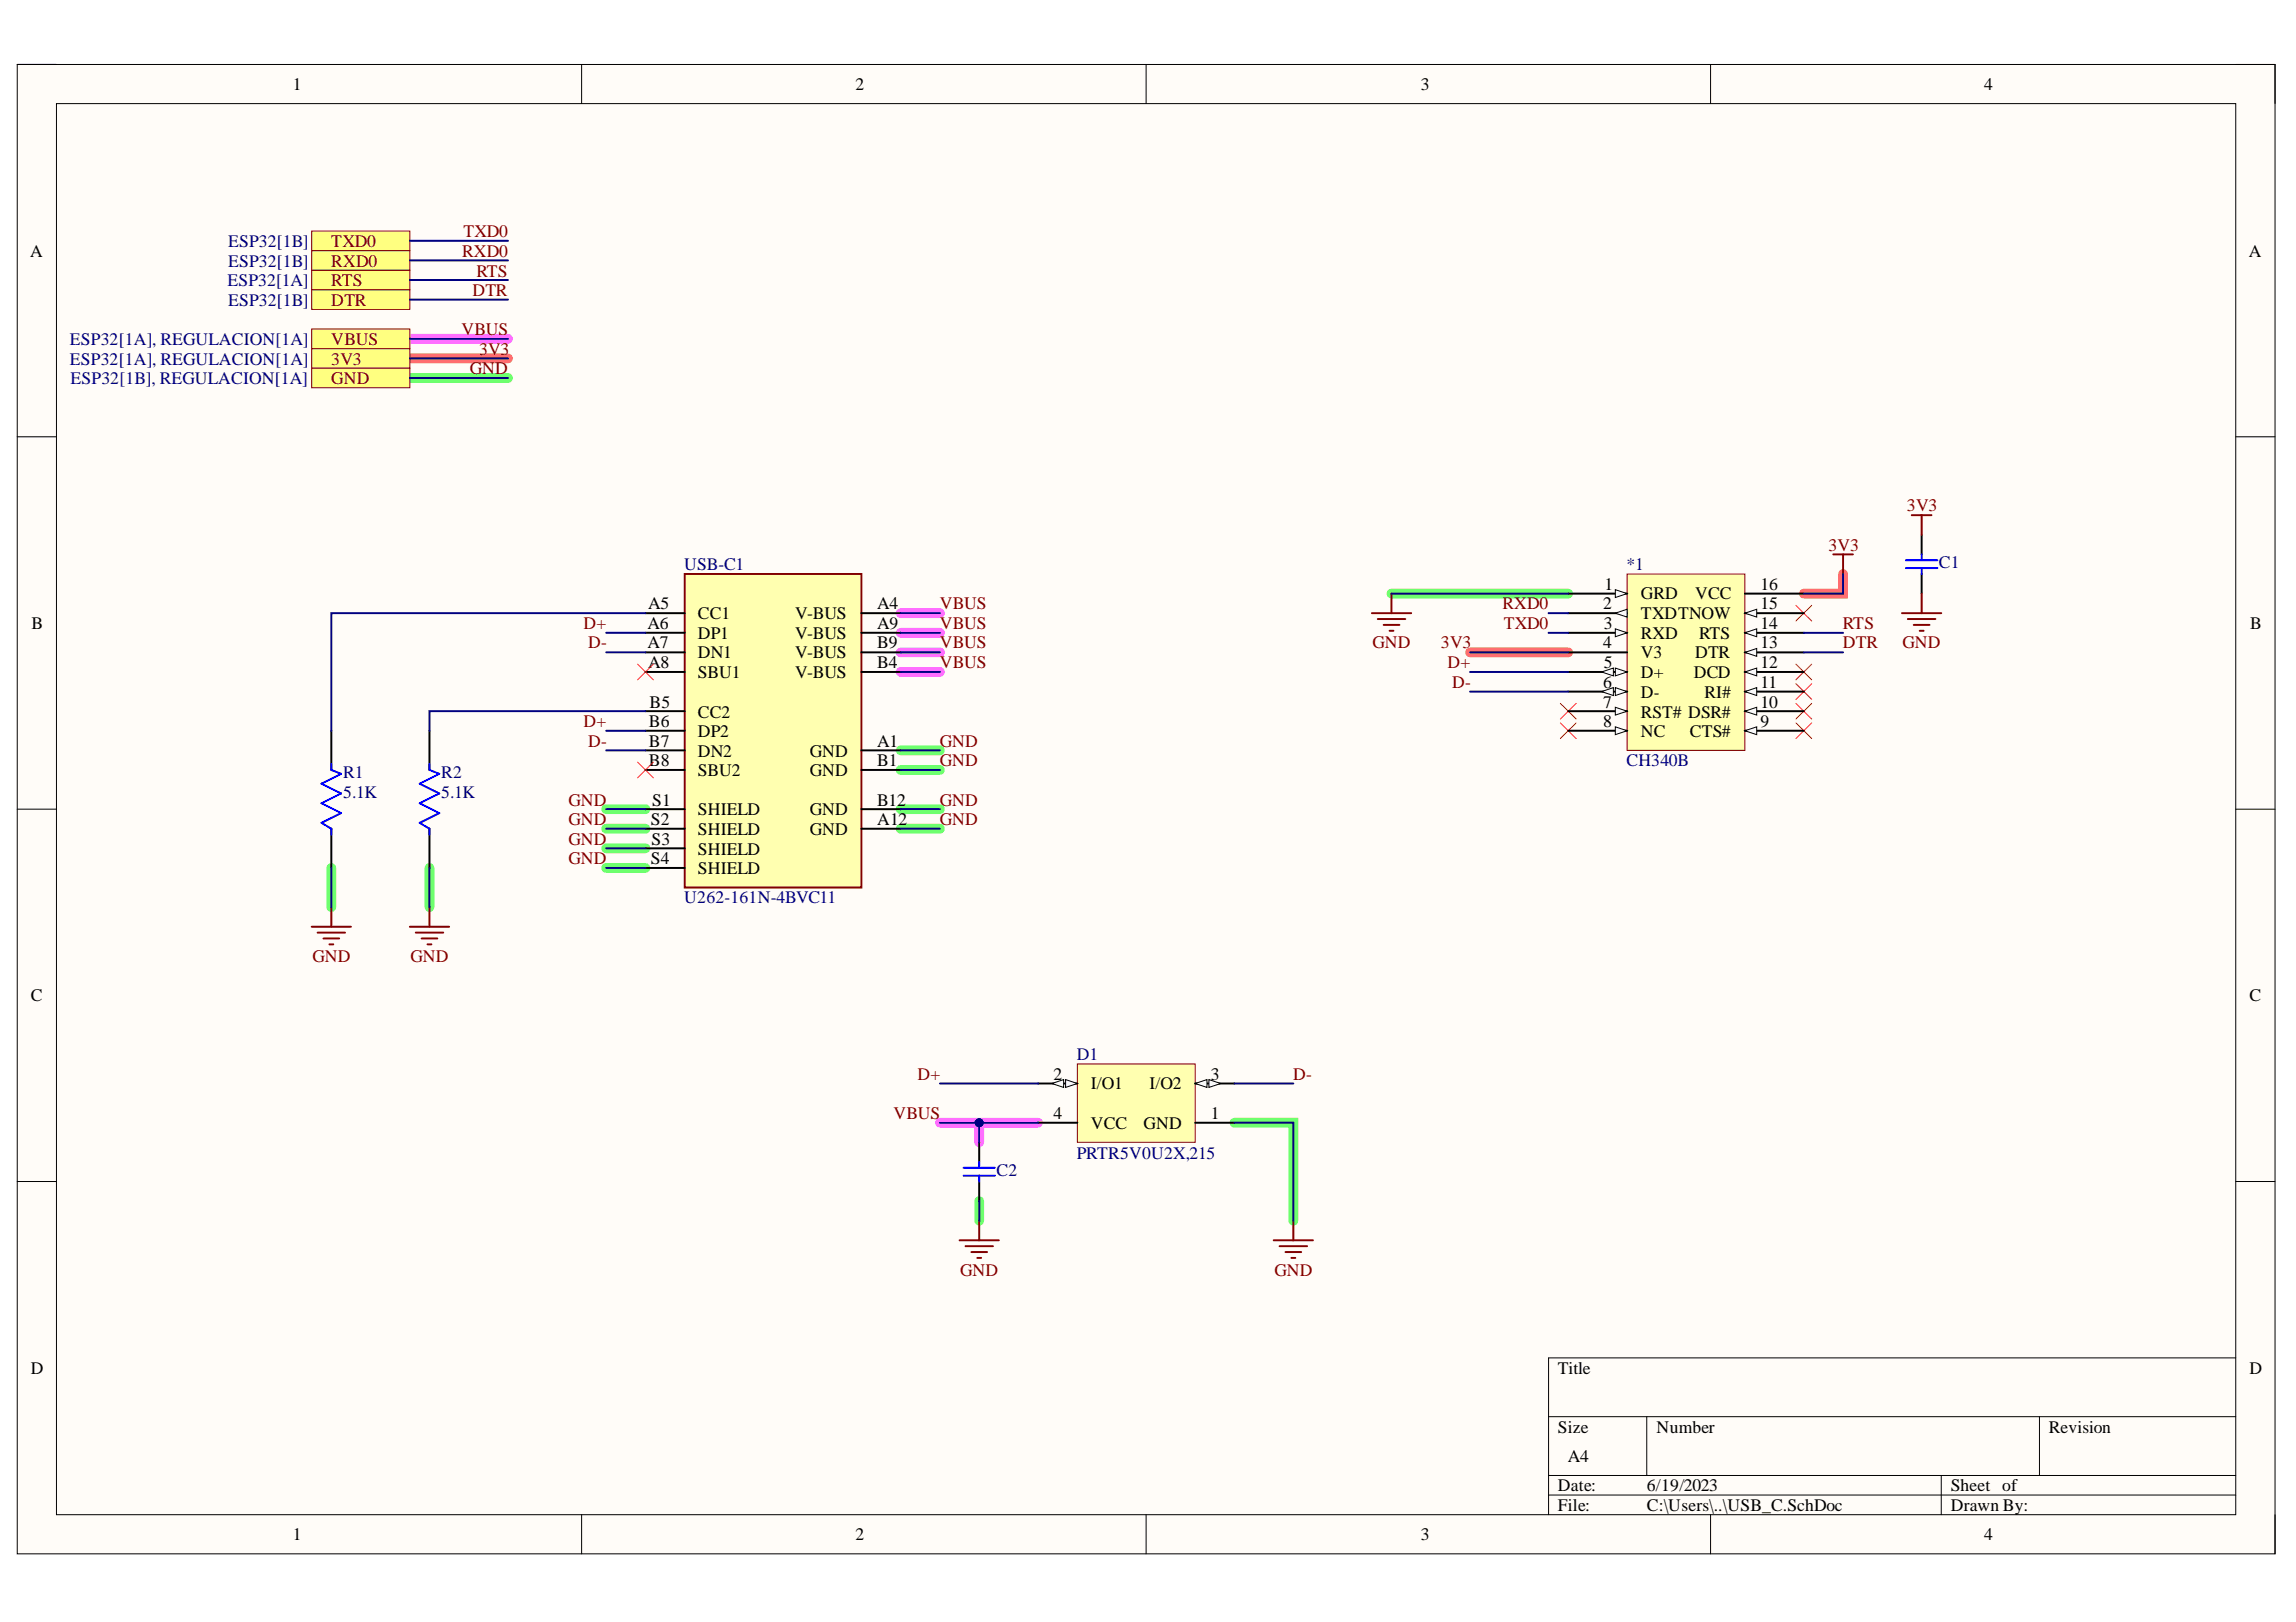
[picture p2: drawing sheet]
<svg xmlns="http://www.w3.org/2000/svg" width="297mm" height="210mm" viewBox="0 0 297 210" stroke-linecap="round" stroke-linejoin="round" font-family="sans-serif">
<defs><g id="words">
<g font-size="2.3">
<text x="37.9" y="11.6">1</text>
<text x="110.7" y="11.6">2</text>
<text x="183.8" y="11.6">3</text>
<text x="256.7" y="11.6">4</text>
<text x="3.9" y="33.3">A</text>
<text x="290.9" y="33.3">A</text>
<text x="207.6" y="76.3">1</text>
<text x="212.3" y="77.6">GRD</text>
<text x="219.3" y="77.6">VCC</text>
<text x="227.8" y="76.3">16</text>
<text x="4.1" y="81.4">B</text>
<text x="83.8" y="81.4">A6</text>
<text x="83.8" y="83.9">A7</text>
<text x="83.9" y="78.8">A5</text>
<text x="90.3" y="82.6">DP1</text>
<text x="90.3" y="80.1">CC1</text>
<text x="102.9" y="80.1">V-BUS</text>
<text x="102.9" y="82.6">V-BUS</text>
<text x="113.5" y="78.8">A4</text>
<text x="113.5" y="81.4">A9</text>
<text x="113.5" y="83.9">B9</text>
<text x="207.4" y="78.8">2</text>
<text x="207.4" y="83.9">4</text>
<text x="207.5" y="81.4">3</text>
<text x="212.3" y="80.1">TXDTNOW</text>
<text x="212.3" y="82.6">RXD</text>
<text x="219.8" y="82.6">RTS</text>
<text x="227.8" y="83.9">13</text>
<text x="227.8" y="81.4">14</text>
<text x="227.8" y="78.8">15</text>
<text x="291.1" y="81.4">B</text>
<text x="83.9" y="86.4">A8</text>
<text x="90.3" y="85.2">DN1</text>
<text x="90.3" y="87.7">SBU1</text>
<text x="102.9" y="85.2">V-BUS</text>
<text x="102.9" y="87.7">V-BUS</text>
<text x="113.5" y="86.4">B4</text>
<text x="207.4" y="89.1">6</text>
<text x="207.5" y="86.4">5</text>
<text x="212.3" y="85.2">V3</text>
<text x="212.3" y="87.7">D+</text>
<text x="219.1" y="87.7">DCD</text>
<text x="219.3" y="85.2">DTR</text>
<text x="227.8" y="89.1">11</text>
<text x="227.8" y="86.4">12</text>
<text x="84" y="94.1">B6</text>
<text x="84" y="91.6">B5</text>
<text x="90.3" y="92.9">CC2</text>
<text x="90.3" y="95.4">DP2</text>
<text x="207.4" y="91.6">7</text>
<text x="207.4" y="94.1">8</text>
<text x="212.3" y="90.3">D-</text>
<text x="212.3" y="92.9">RST# DSR#</text>
<text x="212.3" y="95.4">NC</text>
<text x="218.6" y="95.4">CTS#</text>
<text x="220.5" y="90.3">RI#</text>
<text x="227.8" y="94.1">9</text>
<text x="227.8" y="91.6">10</text>
<text x="84" y="96.7">B7</text>
<text x="84" y="99.2">B8</text>
<text x="90.3" y="97.9">DN2</text>
<text x="90.3" y="100.5">SBU2</text>
<text x="104.8" y="100.5">GND</text>
<text x="104.8" y="97.9">GND</text>
<text x="113.5" y="99.2">B1</text>
<text x="113.5" y="96.7">A1</text>
<text x="84.2" y="106.8">S2</text>
<text x="84.4" y="104.3">S1</text>
<text x="90.3" y="105.5">SHIELD</text>
<text x="104.8" y="105.5">GND</text>
<text x="113.5" y="106.8">A12</text>
<text x="113.5" y="104.3">B12</text>
<text x="84.2" y="111.9">S4</text>
<text x="84.3" y="109.3">S3</text>
<text x="90.3" y="108.1">SHIELD</text>
<text x="90.3" y="110.6">SHIELD</text>
<text x="90.3" y="113.1">SHIELD</text>
<text x="104.8" y="108.1">GND</text>
<text x="4" y="129.6">C</text>
<text x="291" y="129.6">C</text>
<text x="136.3" y="139.7">2</text>
<text x="141.1" y="141">I/O1</text>
<text x="148.7" y="141">I/O2</text>
<text x="156.7" y="139.7">3</text>
<text x="136.3" y="144.8">4</text>
<text x="141.1" y="146">VCC</text>
<text x="148" y="146">GND</text>
<text x="156.7" y="144.8">1</text>
<text x="4" y="177.8">D</text>
<text x="201.6" y="177.8">Title</text>
<text x="291" y="177.8">D</text>
<text x="201.6" y="185.4">Size</text>
<text x="214.3" y="185.4">Number</text>
<text x="265.1" y="185.4">Revision</text>
<text x="202.8" y="189.2">A4</text>
<text x="201.6" y="193">Date:</text>
<text x="201.6" y="195.5">File:</text>
<text x="213.1" y="193">6/19/2023</text>
<text x="213.1" y="195.5">C:\Users\..\USB_C.SchDoc</text>
<text x="252.4" y="193">Sheet of</text>
<text x="252.4" y="195.5">Drawn By:</text>
<text x="37.9" y="199.3">1</text>
<text x="110.7" y="199.3">2</text>
<text x="183.8" y="199.3">3</text>
<text x="256.7" y="199.3">4</text>
</g>
<g font-size="2.3" fill="#000080">
<text x="29.5" y="34.5">ESP32[1B]</text>
<text x="29.5" y="32">ESP32[1B]</text>
<text x="29.4" y="37.1">ESP32[1A]</text>
<text x="29.5" y="39.6">ESP32[1B]</text>
<text x="9" y="47.2">ESP32[1A], REGULACION[1A]</text>
<text x="9" y="44.7">ESP32[1A], REGULACION[1A]</text>
<text x="9.1" y="49.7">ESP32[1B], REGULACION[1A]</text>
<text x="88.5" y="73.8">USB-C1</text>
<text x="210.4" y="73.8">*1</text>
<text x="250.8" y="73.5">C1</text>
<text x="44.4" y="100.7">R1</text>
<text x="57.1" y="100.7">R2</text>
<text x="210.4" y="99.2">CH340B</text>
<text x="44.4" y="103.2">5.1K</text>
<text x="57.1" y="103.2">5.1K</text>
<text x="88.5" y="116.9">U262-161N-4BVC11</text>
<text x="139.3" y="137.2">D1</text>
<text x="139.3" y="149.9">PRTR5V0U2X,215</text>
<text x="128.9" y="152.2">C2</text>
</g>
<g font-size="2.3" fill="#800000">
<text x="42.9" y="34.5">RXD0</text>
<text x="42.9" y="32">TXD0</text>
<text x="59.8" y="33.3">RXD0</text>
<text x="59.9" y="30.7">TXD0</text>
<text x="61.6" y="35.8">RTS</text>
<text x="42.9" y="37.1">RTS</text>
<text x="42.9" y="39.6">DTR</text>
<text x="61.1" y="38.3">DTR</text>
<text x="42.9" y="47.2">3V3</text>
<text x="42.9" y="44.7">VBUS</text>
<text x="59.7" y="43.4">VBUS</text>
<text x="62" y="45.9">3V3</text>
<text x="42.9" y="49.7">GND</text>
<text x="60.8" y="48.5">GND</text>
<text x="236.6" y="71.2">3V3</text>
<text x="246.7" y="66.2">3V3</text>
<text x="75.5" y="81.4">D+</text>
<text x="76.1" y="83.9">D-</text>
<text x="121.6" y="78.8">VBUS</text>
<text x="121.6" y="81.4">VBUS</text>
<text x="121.6" y="83.9">VBUS</text>
<text x="177.5" y="83.9">GND</text>
<text x="186.4" y="83.9">3V3</text>
<text x="194.4" y="78.8">RXD0</text>
<text x="194.5" y="81.4">TXD0</text>
<text x="238.4" y="83.9">DTR</text>
<text x="238.4" y="81.4">RTS</text>
<text x="246.1" y="83.9">GND</text>
<text x="121.6" y="86.4">VBUS</text>
<text x="187.3" y="86.4">D+</text>
<text x="187.9" y="89.1">D-</text>
<text x="75.5" y="94.1">D+</text>
<text x="76.1" y="96.7">D-</text>
<text x="121.6" y="96.7">GND</text>
<text x="121.6" y="99.2">GND</text>
<text x="73.6" y="104.3">GND</text>
<text x="73.6" y="106.8">GND</text>
<text x="121.6" y="104.3">GND</text>
<text x="121.6" y="106.8">GND</text>
<text x="73.6" y="109.3">GND</text>
<text x="73.6" y="111.9">GND</text>
<text x="40.4" y="124.5">GND</text>
<text x="53.1" y="124.5">GND</text>
<text x="118.7" y="139.7">D+</text>
<text x="167.3" y="139.7">D-</text>
<text x="115.6" y="144.8">VBUS</text>
<text x="124.2" y="165.1">GND</text>
<text x="164.9" y="165.1">GND</text>
</g>
</g></defs>
<path d="M2.2 8.3h292.1v192.8h-292.1z" fill-rule="evenodd" fill="#fffcf8"/>
<path d="M2.2 8.3h292.1v192.8h-292.1z" fill="none" stroke="#000" stroke-width=".13"/>
<path d="M7.3 13.4h281.9v182.6h-281.9z" fill-rule="evenodd" fill="#fffcf8"/>
<g fill="none" stroke="#000" stroke-width=".13">
<path d="M2.2 8.3h5.1M7.3 13.4h281.9v182.6h-281.9zM75.2 8.3v5.1M148.3 8.3v5.1M221.3 8.3v5.1M289.2 8.3h5.1v5.1M2.2 56.5h5.1M289.2 56.5h5.1M2.2 104.7h5.1M289.2 104.7h5.1M2.2 152.9h5.1M289.2 152.9h5.1"/>
<path d="M289.2 175.7h-88.9v20.3M75.2 196v5.1M148.3 196v5.1M200.3 183.3h88.9M200.3 190.9h88.9M200.3 193.5h88.9M213 183.3v7.6M221.3 196v5.1M251.1 190.9v5.1M263.8 183.3v7.6M294.3 196v5.1"/>
</g>
<path d="M53 46.4h12.7M238.4 74.3v2.5h-5M190.2 84.4h12.7" fill="none" stroke="#ff6e6e" stroke-width="1.3"/>
<g fill="none" stroke="#6eff6e" stroke-width="1.3">
<path d="M53 48.9h12.7M180 76.8h22.9M116.5 99.6h5.1M116.5 97.1h5.1M42.9 112.3v5.1M55.6 112.3v5.1M78.4 104.7h5.1M78.4 107.2h5.1M78.4 109.8h5.1M78.4 112.3h5.1M116.5 104.7h5.1M116.5 107.2h5.1"/>
<path d="M126.7 155.4v2.6M159.7 145.3h7.6v12.7"/>
</g>
<path d="M53 43.8h12.7M116.5 79.4h5.1M116.5 81.9h5.1M116.5 84.4h5.1M116.5 87h5.1M121.6 145.3h12.7M126.7 145.3v2.5" fill="none" stroke="#ff6eff" stroke-width="1.3"/>
<path d="M40.3 35h12.7v2.5h-12.7z" fill-rule="evenodd" fill="#ffff80"/>
<path d="M40.3 35h12.7v2.5h-12.7z" fill="none" stroke="#800000" stroke-width=".13"/>
<path d="M40.3 32.4h12.7v2.6h-12.7z" fill-rule="evenodd" fill="#ffff80"/>
<path d="M40.3 32.4h12.7v2.6h-12.7z" fill="none" stroke="#800000" stroke-width=".13"/>
<path d="M40.3 29.9h12.7v2.5h-12.7z" fill-rule="evenodd" fill="#ffff80"/>
<path d="M40.3 29.9h12.7v2.5h-12.7z" fill="none" stroke="#800000" stroke-width=".13"/>
<path d="M40.3 37.5h12.7v2.5h-12.7z" fill-rule="evenodd" fill="#ffff80"/>
<path d="M40.3 37.5h12.7v2.5h-12.7z" fill="none" stroke="#800000" stroke-width=".13"/>
<path d="M40.3 45.1h12.7v2.5h-12.7z" fill-rule="evenodd" fill="#ffff80"/>
<path d="M40.3 45.1h12.7v2.5h-12.7z" fill="none" stroke="#800000" stroke-width=".13"/>
<path d="M40.3 47.6h12.7v2.6h-12.7z" fill-rule="evenodd" fill="#ffff80"/>
<path d="M40.3 47.6h12.7v2.6h-12.7z" fill="none" stroke="#800000" stroke-width=".13"/>
<path d="M40.3 42.6h12.7v2.5h-12.7z" fill-rule="evenodd" fill="#ffff80"/>
<path d="M40.3 42.6h12.7v2.5h-12.7z" fill="none" stroke="#800000" stroke-width=".13"/>
<path d="M88.6 74.3h22.8v40.6h-22.8z" fill-rule="evenodd" fill="#ffffb0"/>
<path d="M88.6 74.3h22.8v40.6h-22.8zM40.3 119.9h5.1M42.9 117.4v2.5M53 119.9h5.1M55.6 117.4v2.5M41.1 120.7h3.5M41.8 121.4h2.1M42.6 122.2h.5M53.8 120.7h3.5M54.5 121.4h2.1M55.3 122.2h.5" fill="none" stroke="#800000" stroke-width=".25"/>
<g fill="none" stroke="#000" stroke-width=".25">
<path d="M83.5 79.4h5.1M111.4 79.4h5.1M42.9 94.6v5M55.6 94.6v5M83.5 92h5.1M83.5 99.6h5.1M83.5 94.6h5.1M83.5 97.1h5.1M83.5 81.9h5.1M83.5 84.4h5.1M83.5 87h5.1M111.4 99.6h5.1"/>
<path d="M111.4 97.1h5.1M111.4 81.9h5.1M111.4 84.4h5.1M111.4 87h5.1M42.9 107.2v5.1M55.6 107.2v5.1M83.5 104.7h5.1M83.5 107.2h5.1M83.5 109.8h5.1M83.5 112.3h5.1M111.4 104.7h5.1M111.4 107.2h5.1"/>
</g>
<path d="M82.5 85.9l2 2.1M82.5 98.6l2 2.1M84.5 85.9l-2 2.1M84.5 98.6l-2 2.1" fill="none" stroke="#f00" stroke-width=".13"/>
<path d="M42.9 98.9v.7l1.2 .5-2.5 1.3 2.5 1.3-2.5 1.2 2.5 1.3-2.5 1.3 1.3 .7v.8M55.6 98.9v.7l1.2 .5-2.5 1.3 2.5 1.3-2.5 1.2 2.5 1.3-2.5 1.3 1.3 .7v.8" fill="none" stroke="#00f" stroke-width=".25"/>
<path d="M139.4 137.7h15.2v10.1h-15.2z" fill-rule="evenodd" fill="#ffffb0"/>
<path d="M139.4 137.7h15.2v10.1h-15.2z" fill="none" stroke="#800000" stroke-width=".13"/>
<path d="M134.3 140.2h5.1M154.6 145.3h5.1" fill="none" stroke="#000" stroke-width=".25"/>
<path d="M137.9 139.7l1.5 .5-1.5 .5z" fill="#f8fcff"/>
<path d="M137.9 139.7l1.5 .5-1.5 .5z" fill="none" stroke="#000" stroke-width=".13"/>
<path d="M136.1 140.2l1.5-.5v1z" fill="#f8fcff"/>
<path d="M136.1 140.2l1.5-.5v1z" fill="none" stroke="#000" stroke-width=".13"/>
<path d="M154.6 140.2h5.1" fill="none" stroke="#000" stroke-width=".25"/>
<path d="M154.6 140.2l1.5-.5v1z" fill="#f8fcff"/>
<path d="M154.6 140.2l1.5-.5v1z" fill="none" stroke="#000" stroke-width=".13"/>
<path d="M156.4 139.7l1.5 .5-1.5 .5z" fill="#f8fcff"/>
<path d="M156.4 139.7l1.5 .5-1.5 .5z" fill="none" stroke="#000" stroke-width=".13"/>
<path d="M248.6 69.2v2.5M248.6 74.3v2.5M126.7 147.8v2.6M126.7 152.9v2.5M134.3 145.3h5.1" fill="none" stroke="#000" stroke-width=".25"/>
<g fill="none" stroke="#800000" stroke-width=".25">
<path d="M177.5 79.4h5.1M180 76.8v2.6M237.2 71.7h2.5M238.4 71.7v2.6M246.1 79.4h5M247.3 66.7h2.6M248.6 66.7v2.5M248.6 76.8v2.6M178.2 80.1h3.6M179 80.9h2M179.8 81.6h.5M246.8 80.1h3.6"/>
<path d="M247.6 80.9h2M248.4 81.6h.5M126.7 158v2.5M167.3 158v2.5M124.1 160.5h5.1M124.9 161.3h3.6M125.7 162h2M126.4 162.8h.5M164.8 160.5h5.1M165.5 161.3h3.6M166.3 162h2M167.1 162.8h.5"/>
</g>
<path d="M246.6 72.5h4M246.6 73.5h4M248.6 71.7v.8M248.6 73.5v.8M124.7 151.1h4M124.7 152.1h4M126.7 150.4v.7M126.7 152.1v.8" fill="none" stroke="#00f" stroke-width=".25"/>
<g fill="none" stroke="#f00" stroke-width=".13">
<path d="M232.3 78.3l2.1 2.1M234.4 78.3l-2.1 2.1M201.9 93.6l2 2M201.9 91l2 2M203.9 93.6l-2 2M203.9 91l-2 2M232.3 85.9l2.1 2.1M232.3 88.5l2.1 2M232.3 91l2.1 2M232.3 93.6l2.1 2M234.4 85.9l-2.1 2.1M234.4 88.5l-2.1 2"/>
<path d="M234.4 91l-2.1 2M234.4 93.6l-2.1 2"/>
</g>
<path d="M210.5 74.3h15.2v22.8h-15.2z" fill-rule="evenodd" fill="#ffffb0"/>
<path d="M210.5 74.3h15.2v22.8h-15.2z" fill="none" stroke="#800000" stroke-width=".13"/>
<path d="M202.9 76.8h7.6" fill="none" stroke="#000" stroke-width=".25"/>
<path d="M209 76.3l1.5 .5-1.5 .5z" fill="#f8fcff"/>
<path d="M209 76.3l1.5 .5-1.5 .5z" fill="none" stroke="#000" stroke-width=".13"/>
<path d="M202.9 79.4h7.6" fill="none" stroke="#000" stroke-width=".25"/>
<path d="M209 79.4l1.5-.6v1.1z" fill="#f8fcff"/>
<path d="M209 79.4l1.5-.6v1.1z" fill="none" stroke="#000" stroke-width=".13"/>
<path d="M202.9 81.9h7.6" fill="none" stroke="#000" stroke-width=".25"/>
<path d="M209 81.4l1.5 .5-1.5 .5z" fill="#f8fcff"/>
<path d="M209 81.4l1.5 .5-1.5 .5z" fill="none" stroke="#000" stroke-width=".13"/>
<path d="M202.9 84.4h7.6M202.9 87h7.6" fill="none" stroke="#000" stroke-width=".25"/>
<path d="M209 86.5l1.5 .5-1.5 .5z" fill="#f8fcff"/>
<path d="M209 86.5l1.5 .5-1.5 .5z" fill="none" stroke="#000" stroke-width=".13"/>
<path d="M207.2 87l1.5-.5v1z" fill="#f8fcff"/>
<path d="M207.2 87l1.5-.5v1z" fill="none" stroke="#000" stroke-width=".13"/>
<path d="M202.9 89.5h7.6" fill="none" stroke="#000" stroke-width=".25"/>
<path d="M209 89l1.5 .5-1.5 .5z" fill="#f8fcff"/>
<path d="M209 89l1.5 .5-1.5 .5z" fill="none" stroke="#000" stroke-width=".13"/>
<path d="M207.2 89.5l1.5-.5v1z" fill="#f8fcff"/>
<path d="M207.2 89.5l1.5-.5v1z" fill="none" stroke="#000" stroke-width=".13"/>
<path d="M202.9 92h7.6" fill="none" stroke="#000" stroke-width=".25"/>
<path d="M209 91.5l1.5 .5-1.5 .5z" fill="#f8fcff"/>
<path d="M209 91.5l1.5 .5-1.5 .5z" fill="none" stroke="#000" stroke-width=".13"/>
<path d="M202.9 94.6h7.6" fill="none" stroke="#000" stroke-width=".25"/>
<path d="M209 94.1l1.5 .5-1.5 .5z" fill="#f8fcff"/>
<path d="M209 94.1l1.5 .5-1.5 .5z" fill="none" stroke="#000" stroke-width=".13"/>
<path d="M225.7 94.6h7.7" fill="none" stroke="#000" stroke-width=".25"/>
<path d="M225.7 94.6l1.6-.5v1z" fill="#f8fcff"/>
<path d="M225.7 94.6l1.6-.5v1z" fill="none" stroke="#000" stroke-width=".13"/>
<path d="M225.7 92h7.7" fill="none" stroke="#000" stroke-width=".25"/>
<path d="M225.7 92l1.6-.5v1z" fill="#f8fcff"/>
<path d="M225.7 92l1.6-.5v1z" fill="none" stroke="#000" stroke-width=".13"/>
<path d="M225.7 89.5h7.7" fill="none" stroke="#000" stroke-width=".25"/>
<path d="M225.7 89.5l1.6-.5v1z" fill="#f8fcff"/>
<path d="M225.7 89.5l1.6-.5v1z" fill="none" stroke="#000" stroke-width=".13"/>
<path d="M225.7 87h7.7" fill="none" stroke="#000" stroke-width=".25"/>
<path d="M225.7 87l1.6-.5v1z" fill="#f8fcff"/>
<path d="M225.7 87l1.6-.5v1z" fill="none" stroke="#000" stroke-width=".13"/>
<path d="M225.7 84.4h7.7" fill="none" stroke="#000" stroke-width=".25"/>
<path d="M225.7 84.4l1.6-.5v1z" fill="#f8fcff"/>
<path d="M225.7 84.4l1.6-.5v1z" fill="none" stroke="#000" stroke-width=".13"/>
<path d="M225.7 81.9h7.7" fill="none" stroke="#000" stroke-width=".25"/>
<path d="M225.7 81.9l1.6-.5v1z" fill="#f8fcff"/>
<path d="M225.7 81.9l1.6-.5v1z" fill="none" stroke="#000" stroke-width=".13"/>
<path d="M225.7 79.4h7.7" fill="none" stroke="#000" stroke-width=".25"/>
<path d="M225.7 79.4l1.6-.6v1.1z" fill="#f8fcff"/>
<path d="M225.7 79.4l1.6-.6v1.1z" fill="none" stroke="#000" stroke-width=".13"/>
<path d="M225.7 76.8h7.7" fill="none" stroke="#000" stroke-width=".25"/>
<g fill="none" stroke="#000080" stroke-width=".25">
<path d="M53 36.2h12.7M53 33.7h12.7M53 31.2h12.7M53 38.8h12.7M53 46.4h12.7M53 48.9h12.7M53 43.8h12.7M83.5 79.4h-40.6v15.2M116.5 79.4h5.1M78.4 97.1h5.1M78.4 81.9h5.1M78.4 84.4h5.1"/>
<path d="M78.4 94.6h5.1M83.5 92h-27.9v2.6M116.5 99.6h5.1M116.5 97.1h5.1M116.5 81.9h5.1M116.5 84.4h5.1M116.5 87h5.1M42.9 112.3v5.1M55.6 112.3v5.1M78.4 104.7h5.1M78.4 107.2h5.1M78.4 109.8h5.1"/>
<path d="M78.4 112.3h5.1M116.5 104.7h5.1M116.5 107.2h5.1M121.6 140.2h12.7M126.7 145.3v2.5M126.7 155.4v2.6M159.7 145.3h7.6v12.7M159.7 140.2h7.6"/>
</g>
<circle cx="126.7" cy="145.3" r=".51" fill="#000080"/>
<circle cx="126.7" cy="145.3" r=".51" fill="none" stroke="#000080" stroke-width=".13"/>
<path d="M180 76.8h22.9M200.3 79.4h2.6M238.4 74.3v2.5h-5M190.2 87h12.7M190.2 89.5h12.7M190.2 84.4h12.7M200.3 81.9h2.6M233.4 81.9h5M233.4 84.4h5M121.6 145.3h12.7" fill="none" stroke="#000080" stroke-width=".25"/>
<circle cx="126.7" cy="145.3" r=".51" fill="#000080"/>
<circle cx="126.7" cy="145.3" r=".51" fill="none" stroke="#000080" stroke-width=".13"/>
<use href="#words"/>
</svg>
